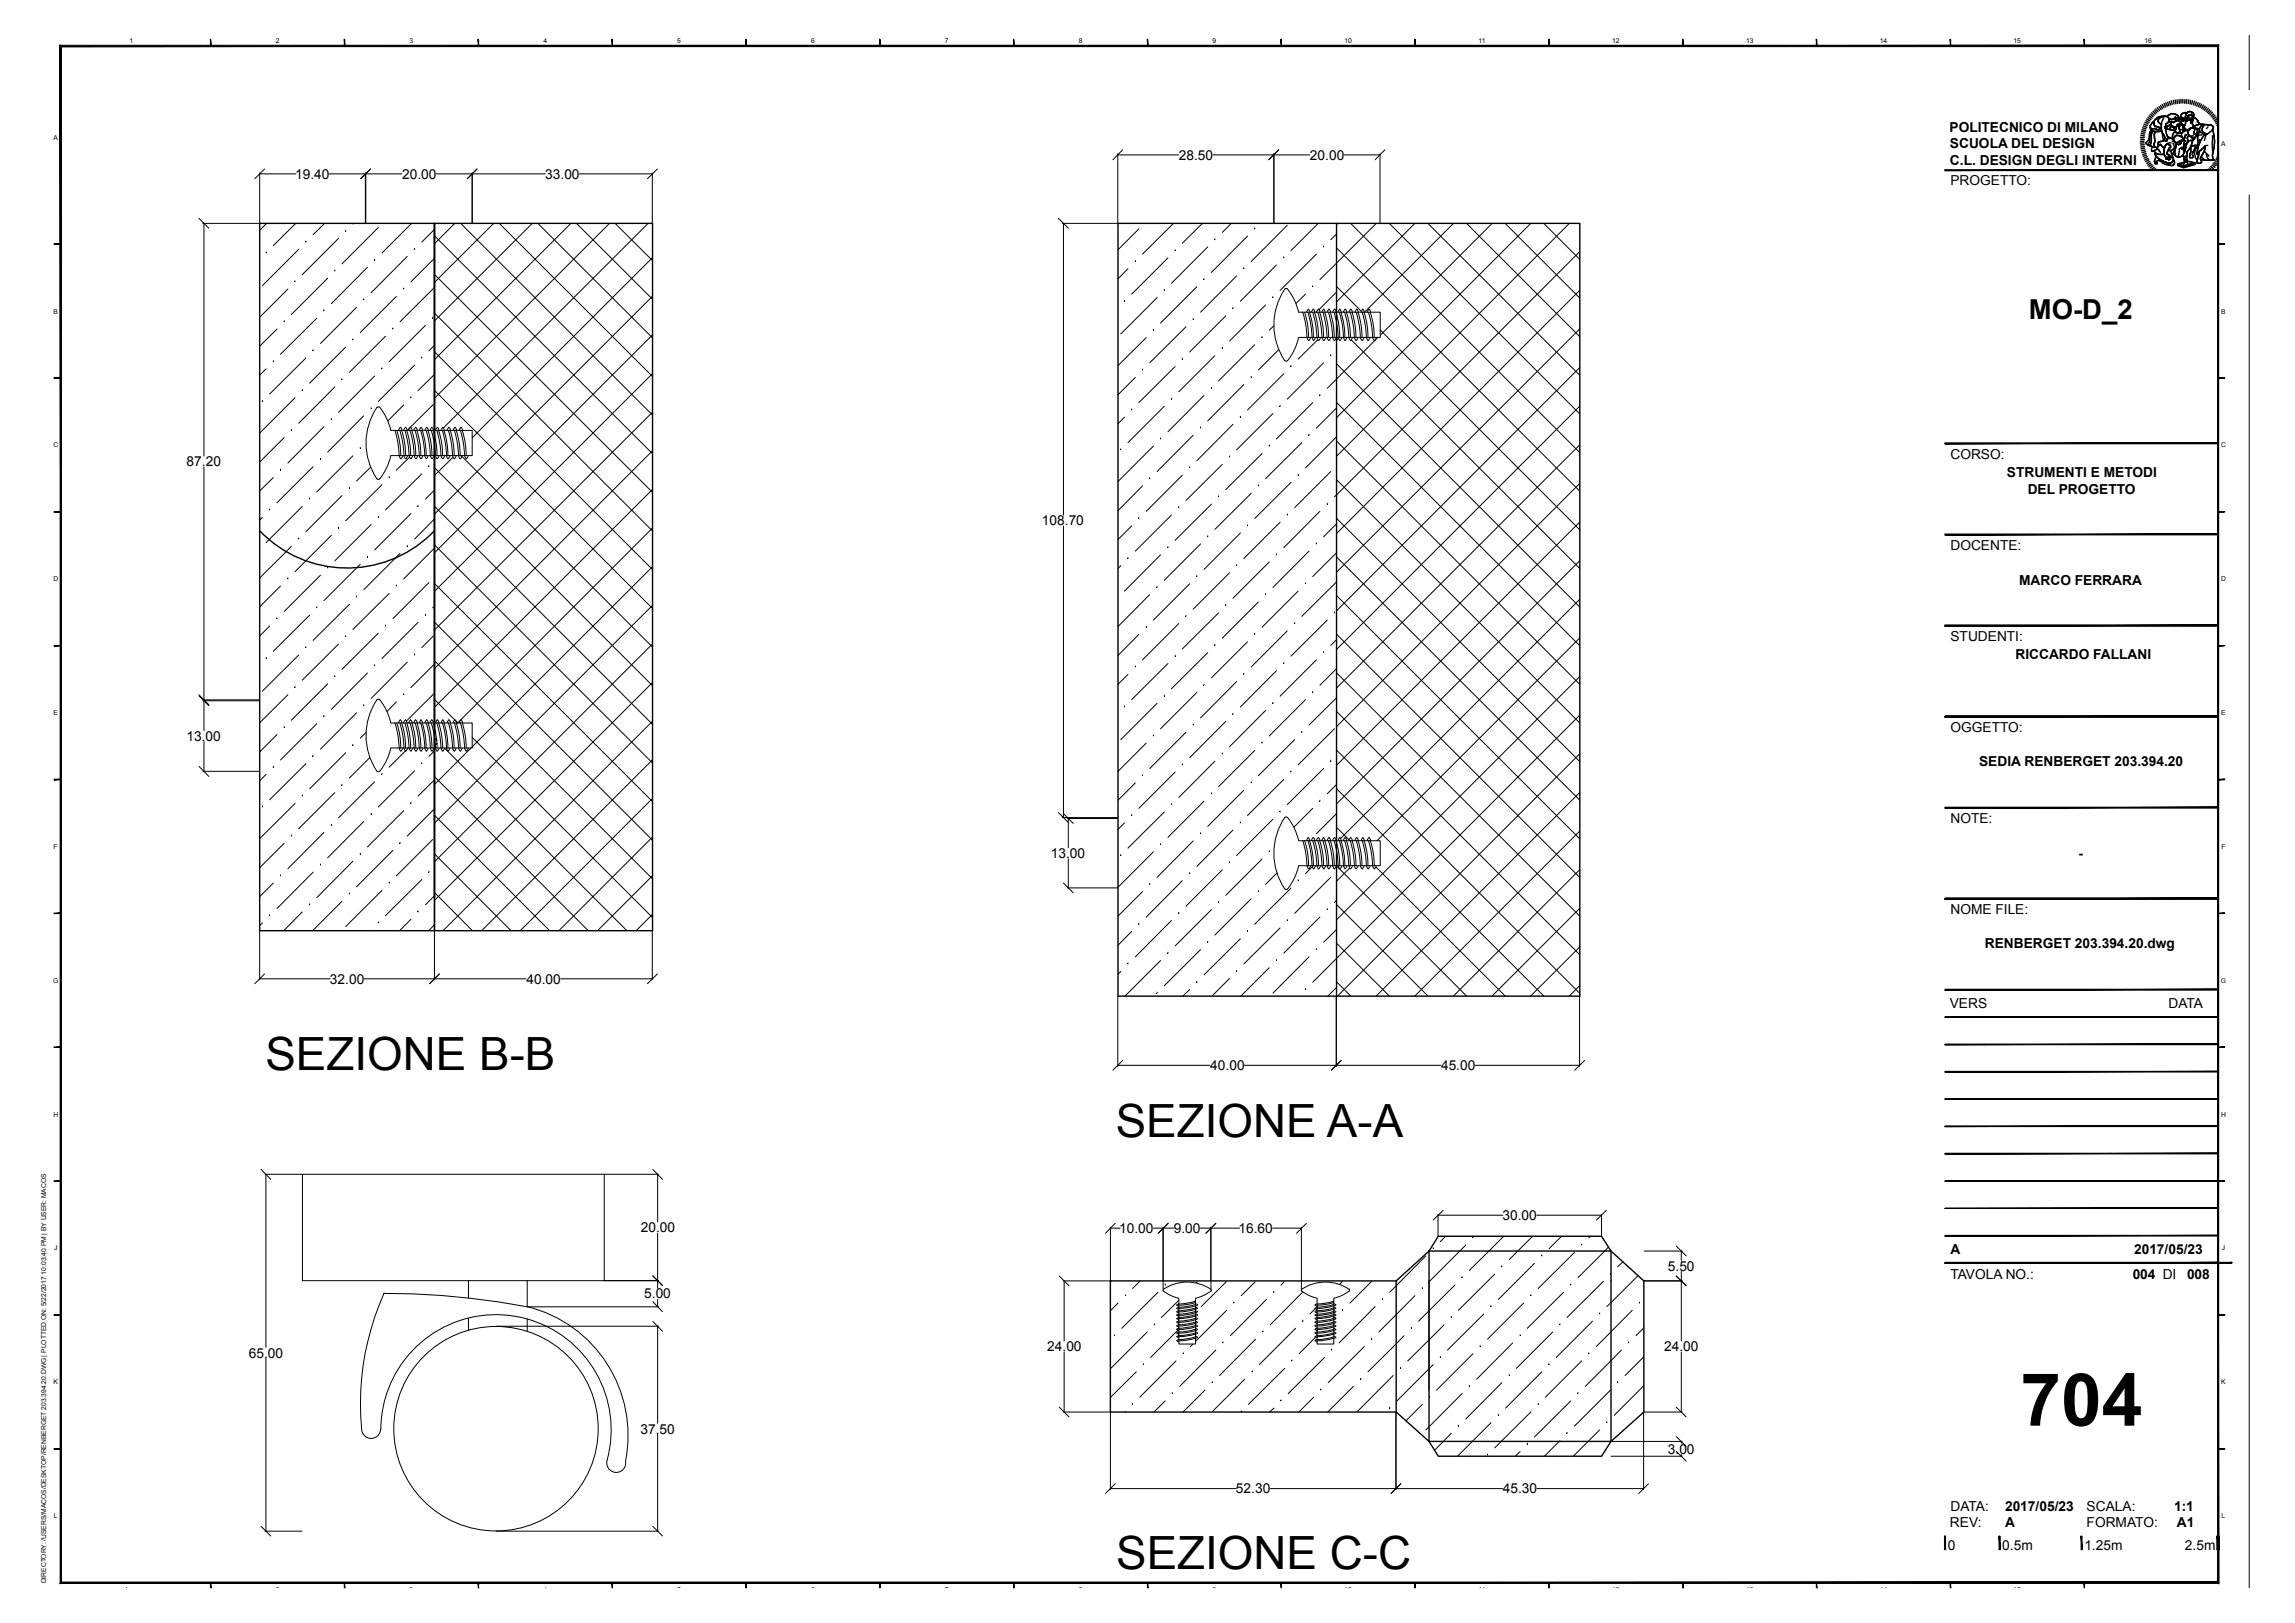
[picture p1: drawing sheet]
<svg xmlns="http://www.w3.org/2000/svg" width="420mm" height="297mm" viewBox="0 0 420 297" stroke-linecap="round" stroke-linejoin="round" font-family="sans-serif">
<defs><g id="words">
<text font-size="13.4" x="369.9" y="260.9">704</text>
<g font-size="8.4">
<text x="48.6" y="195.9">SEZIONE B-B</text>
<text x="204.3" y="208">SEZIONE A-A</text>
<text x="204.3" y="287.2">SEZIONE C-C</text>
</g>
<text font-size="5" x="371.4" y="58.4">MO-D_2</text>
<g font-size="2.5">
<text x="215.8" y="29.2">28.50</text>
<text x="239.8" y="29.2">20.00</text>
<text x="356.9" y="24.1">POLITECNICO DI MILANO</text>
<text x="357" y="27.1">SCUOLA DEL DESIGN</text>
<text x="54" y="32.7">19.40</text>
<text x="73.6" y="32.7">20.00</text>
<text x="99.8" y="32.7">33.00</text>
<text x="357" y="30.2">C.L. DESIGN DEGLI INTERNI</text>
<text x="357.1" y="33.9">PROGETTO:</text>
<text x="357.1" y="83.9">CORSO:</text>
<text x="34.2" y="85.4">87.20</text>
<text x="367.4" y="87.4">STRUMENTI E METODI</text>
<text x="371.2" y="90.4">DEL PROGETTO</text>
<text x="190.8" y="96.1">108.70</text>
<text x="357.1" y="100.6">DOCENTE:</text>
<text x="369.7" y="107">MARCO FERRARA</text>
<text x="357.1" y="117.2">STUDENTI:</text>
<text x="369" y="120.7">RICCARDO FALLANI</text>
<text x="34.1" y="135.6">13.00</text>
<text x="357.1" y="133.9">OGGETTO:</text>
<text x="362.3" y="140.2">SEDIA RENBERGET 203.394.20</text>
<text x="357.1" y="150.6">NOTE:</text>
<text x="192.4" y="157">13.00</text>
<text x="380.5" y="157">-</text>
<text x="357.1" y="167.2">NOME FILE:</text>
<text x="363.4" y="173.5">RENBERGET 203.394.20.dwg</text>
<text x="60.4" y="180">32.00</text>
<text x="96.4" y="180">40.00</text>
<text x="357" y="184.6">VERS</text>
<text x="397" y="184.6">DATA</text>
<text x="221.6" y="195.9">40.00</text>
<text x="263.8" y="195.9">45.00</text>
<text x="117.3" y="225.5">20.00</text>
<text x="204.9" y="225.7">10.00</text>
<text x="214.9" y="225.7">9.00</text>
<text x="226.7" y="225.7">16.60</text>
<text x="275.1" y="223.3">30.00</text>
<text x="305.4" y="232.6">5.50</text>
<text x="357.1" y="229.5">A</text>
<text x="390.7" y="229.5">2017/05/23</text>
<text x="117.9" y="237.6">5.00</text>
<text x="357.1" y="234">TAVOLA NO.:</text>
<text x="390.4" y="234">004 DI</text>
<text x="400.4" y="234">008</text>
<text x="45.6" y="248.5">65.00</text>
<text x="191.7" y="247.3">24.00</text>
<text x="304.7" y="247.3">24.00</text>
<text x="117.3" y="262.4">37.50</text>
<text x="305.4" y="266.1">3.00</text>
<text x="226.3" y="273.3">52.30</text>
<text x="275.1" y="273.3">45.30</text>
<text x="357" y="279.5">REV:</text>
<text x="357.1" y="276.6">DATA:</text>
<text x="367.1" y="279.5">A</text>
<text x="367.1" y="276.5">2017/05/23</text>
<text x="382" y="276.5">SCALA:</text>
<text x="382" y="279.5">FORMATO:</text>
<text x="398" y="276.5">1:1</text>
<text x="398.5" y="279.5">A1</text>
<text x="356.6" y="283.6">0</text>
<text x="366.6" y="283.6">0.5m</text>
<text x="381.6" y="283.6">1.25m</text>
<text x="400" y="283.6">2.5m</text>
</g>
<g font-size="1.2">
<text x="23.7" y="7.9">1</text>
<text x="50.5" y="7.9">2</text>
<text x="75" y="7.9">3</text>
<text x="99.5" y="7.9">4</text>
<text x="124" y="7.9">5</text>
<text x="148.5" y="7.9">6</text>
<text x="173" y="7.9">7</text>
<text x="197.5" y="7.9">8</text>
<text x="222" y="7.9">9</text>
<text x="246.1" y="7.9">10</text>
<text x="270.7" y="7.9">11</text>
<text x="295.1" y="7.9">12</text>
<text x="319.7" y="7.9">13</text>
<text x="344.1" y="7.9">14</text>
<text x="368.6" y="7.9">15</text>
<text x="392.6" y="7.9">16</text>
<text x="9.8" y="25.6">A</text>
<text x="406.7" y="26.7">A</text>
<text x="9.8" y="57.4">B</text>
<text x="406.7" y="57.4">B</text>
<text x="9.8" y="81.9">C</text>
<text x="406.6" y="81.9">C</text>
<text x="9.8" y="106.4">D</text>
<text x="406.6" y="106.4">D</text>
<text x="9.8" y="130.9">E</text>
<text x="406.7" y="130.9">E</text>
<text x="9.8" y="155.3">F</text>
<text x="406.7" y="155.3">F</text>
<text x="9.7" y="179.9">G</text>
<text x="406.6" y="179.9">G</text>
<text x="9.8" y="204.4">H</text>
<text x="406.6" y="204.4">H</text>
<text x="9.9" y="228.8">J</text>
<text x="406.7" y="228.8">J</text>
<text x="9.8" y="253.4">K</text>
<text x="406.7" y="253.4">K</text>
<text x="9.9" y="277.9">L</text>
<text x="406.7" y="277.9">L</text>
<text x="8.5" y="289.8" transform="rotate(-90 8.5 289.8)">DIRECTORY: /USERS/MACOS/DESKTOP/RENBERGET 203.394.20.DWG | PLOTTED ON: 5/22/2017 10:03:40 PM | BY USER: MACOS</text>
<text x="22.8" y="291.3">1</text>
<text x="50.5" y="291.3">2</text>
<text x="75" y="291.3">3</text>
<text x="99.5" y="291.3">4</text>
<text x="124" y="291.3">5</text>
<text x="148.5" y="291.3">6</text>
<text x="173" y="291.3">7</text>
<text x="197.5" y="291.3">8</text>
<text x="222" y="291.3">9</text>
<text x="246.1" y="291.3">10</text>
<text x="270.7" y="291.3">11</text>
<text x="295.1" y="291.3">12</text>
<text x="319.7" y="291.3">13</text>
<text x="344.1" y="291.3">14</text>
<text x="368.6" y="291.3">15</text>
</g>
</g></defs>
<g fill="none" stroke="#000" stroke-width=".18">
<path d="M411.8 6.4v284.3M36.4 39.9l1.8 1.9M47.5 31.7v9.1M47.5 31.8h6.7M48.4 30.9l-1.7 1.8M60.2 31.8h6.7M66.9 31.7v9.1M67 31.7v9.1M67 31.8h6.6M67.8 30.9l-1.8 1.8M67.9 30.9l-1.8 1.8M79.9 31.8h19.9"/>
<path d="M86.4 31.7v9.1M87.3 30.9l-1.7 1.8M106 31.8h13.4M119.4 31.7v9.1M120.4 30.9l-1.9 1.8M193.8 39.9l1.8 1.9M204.6 28.1v12.7M204.6 28.3h11.2M205.5 27.4l-1.7 1.8M222.1 28.3h17.7M233.2 28.1v12.7M234.1 27.4l-1.8 1.8"/>
<path d="M246.1 28.3h6.5M252.6 28.1v12.7M253.5 27.4l-1.7 1.8M37.1 40.9h10.4M37.3 40.9v42.6M48.7 46.3h.1M48.8 40.9l-1.3 1.2M52 58.9h.1M52.7 52.9l-5.2 5.2M54 51.6h.1M54.1 40.9l-4.1 4M54.7 45.6l-6.7 6.7"/>
<path d="M56 44.3h.1M58 58.2l-6.6 6.6M59.3 56.9h.1M59.4 40.9l-2.1 2.1M60 50.9l-6.7 6.7M61.3 49.6h.1M62 43.6l-6.7 6.7M63.3 42.3h.1M64.7 40.9l-.1 .1M65.3 56.2l-6.6 6.7M66.6 54.9h.1M67.3 48.9l-6.6 6.7"/>
<path d="M68.6 47.6h.1M69.3 41.6l-6.7 6.7M72.6 54.3l-6.6 6.6M73.9 52.9h.1M74.5 46.9l-6.6 6.7M75.4 40.9l-5.5 5.4M75.9 45.6h.1M77.9 59.5l-6.7 6.7M79.2 58.2h.1M79.5 47.3l-4.3 4.3M79.5 52.6l-6.3 6.3M79.5 57.3l40 39.9"/>
<path d="M79.5 50.2l40 39.9M79.5 43.2l40 39.8M79.5 42l-2.3 2.3M83.3 40.9l-3.8 3.7M84.3 40.9l35.2 35.1M90.4 40.9l-10.9 10.8M91.4 40.9l28.1 28M97.5 40.9l-18 17.8M98.5 40.9l21 20.9M104.5 40.9l-25 24.9M105.5 40.9l14 13.9M111.6 40.9l-32.1 32"/>
<path d="M112.6 40.9l6.9 6.8M118.7 40.9l-37.5 37.4M119.5 47.1l-33.1 33M119.5 54.2l-40 39.9M194.5 40.9h10.1M194.7 40.9v53.4M205.9 55.1h.1M206.5 49.2l-1.8 1.8M207.9 47.9h.1M208.5 41.9l-3.8 3.8M211.8 54.5l-6.6 6.6M213.1 53.2h.1"/>
<path d="M213.8 47.2l-6.6 6.6M214.8 40.9l-5.6 5.6M215.1 45.9h.1M217.1 59.8l-6.6 6.6M218.4 58.4h.1M219.1 52.5l-6.6 6.6M220.1 40.9l-3.6 3.6M220.4 51.2h.1M221.1 45.2l-6.6 6.6M222.4 43.9h.1M224.4 57.8l-6.6 6.6M225.4 40.9l-1.6 1.6"/>
<path d="M225.7 56.5h.1M226.4 50.5l-6.6 6.6M227.7 49.2h.1M228.4 43.2l-6.6 6.7M229.7 41.9h.1M231.7 55.8l-6.6 6.6M233 54.5h.1M233.2 59.6l-.8 .8M233.7 48.5l-6.6 6.6M235 47.2h.1M235.7 41.2l-6.6 6.7M238.5 57.1l.5 2 .3 2.7"/>
<path d="M238.8 57.2l.6 2.6 .2 2M239 53.8l-1.7 1.7M239.4 57.1l.5 2 .3 2.7M239.5 56.6l.3 .5M239.5 56.6l-.3 .6M239.7 57.2l.6 2.6 .2 2M240.3 57.1l.5 2 .3 2.7M240.3 52.5h.1M240.4 56.6l.3 .5M240.4 56.6l-.3 .6M240.7 57.2l.6 2.6 .1 2M241 46.5l-6.6 6.7"/>
<path d="M241 57.1h.1M241.3 57.1l.4 2 .3 2.7M241.3 40.9l-5 5M241.3 56.6l.3 .5M241.4 56.6l-.4 .6M241.6 57.2l.6 2.6 .1 2M242.2 57.1l.5 2 .2 2.7M242.3 56.6l.3 .5M242.3 45.2h.1M242.3 56.6l-.3 .6M242.5 57.2l.6 2.6 .1 2M243.2 57.1l.5 2 .3 2.7"/>
<path d="M243.3 56.6l.3 .5M243.3 56.6l-.3 .6M243.5 57.2l.6 2.6 .2 2M244.2 57.1l.5 2 .3 2.7M244.3 56.6l.3 .5M244.3 56.6l-.3 .6M244.6 57.2l.6 2.6 .1 2M244.7 42.8l-1.1 1.1M244.7 53.5l-3.2 3.2M244.7 52.4l4.5 4.6M244.7 45.4l44.5 44.5M244.9 40.9l-.2 .2"/>
<path d="M245.2 57.1l.5 2 .3 2.7M245.2 56.6l.3 .5M245.3 56.6l-.3 .6M245.5 57.2l.6 2.6 .1 2M246.2 57.1a19.3 19.3 0 0 1 .8 4.7M246.3 56.6l.2 .5M246.3 56.6l-.4 .6M246.5 57.2l.6 2.6 .1 2M247.2 57.1l.5 2 .2 2.7M247.3 40.9l41.9 41.9M247.3 56.6l.3 .5M247.3 56.6l-.4 .6"/>
<path d="M247.5 57.2l.6 2.6 .1 2M248.3 57.1l.5 2 .2 2.7M248.4 56.6l.3 .5M248.4 56.6l-.4 .6M248.6 57.2l.6 2.6 .1 2M249.4 57.1l.5 2 .2 2.7M249.5 56.6l.3 .5M249.5 56.6l-.3 .6M249.7 57.2l.6 2.6 .1 2M250.5 57.1l.5 2 .3 2.7M250.6 56.6l.3 .5M250.6 56.6l-.3 .6"/>
<path d="M250.9 57.2l.6 2.6 .1 2M252 40.9l-10.4 10.3M254.3 40.9l34.9 34.9M259 40.9l-14.3 14.3M261.4 40.9l27.8 27.8M266.1 40.9l-16.3 16.2M268.5 40.9l20.7 20.7M273.2 40.9l-20.5 20.5M275.5 40.9l13.7 13.7M280.2 40.9l-35.5 35.5M282.6 40.9l6.6 6.6M287.3 40.9l-42.6 42.6"/>
<path d="M289.2 46l-44.9 44.9M289.2 53.1l-44.5 44.5M48 73.5h.1M48.7 67.5l-1.2 1.2M50 66.2h.1M50.7 60.2l-3.2 3.2M53.3 78.8h.1M54 72.8l-6.5 6.5M55.3 71.5h.1M56 65.5l-6.6 6.6M57.3 64.2h.1M59.3 78.1l-6.6 6.6"/>
<path d="M60.7 76.8h.1M61.3 70.8l-6.6 6.7M62.6 69.5h.1M63.3 63.5l-6.6 6.6M64.6 62.2h.1M66.6 76.1l-6.6 6.6M67.9 74.8h.1M68.6 68.8l-6.6 6.7M69 74.5a11.7 11.7 0 0 0 0 13.1M69.5 74.6l-.3-.1-.2 .1M69.5 74.5l1.1 1.7 .9 2.6h14.9v4.6h-14.9M69.9 67.5h.1"/>
<path d="M70.6 61.5l-6.6 6.6M71.9 60.2h.1M72.3 78.8l.5 1.9 .3 2.7M72.6 78.8l.6 2.6 .2 2M73.2 78.8l.5 1.9 .3 2.7M73.3 78.2l.3 .6M73.3 78.2l-.3 .6M73.5 78.8l.6 2.6 .2 2M73.9 74.1l-2.9 2.9M74.1 78.8l.5 1.9 .3 2.7M74.2 78.2l.3 .6M74.2 78.2l-.3 .6"/>
<path d="M74.5 78.8l.6 2.6 .1 2M75.1 78.8l.4 1.9 .3 2.7M75.1 78.2l.3 .6M75.2 78.2l-.4 .6M75.2 72.8h.1M75.4 78.8l.6 2.6 .1 2M75.9 66.8l-6.6 6.7M76 78.8l.5 1.9 .2 2.7M76.1 78.2l.3 .6M76.1 78.2l-.3 .6M76.3 78.8l.6 2.6 .1 2M77 78.8l.5 1.9 .3 2.7"/>
<path d="M77 78.2l.3 .6M77.1 78.2l-.3 .6M77.2 65.5h.1M77.3 78.8l.6 2.6 .1 2M78 78.8l.5 1.9 .3 2.7M78.1 78.2l.3 .6M78.1 78.2l-.3 .6M78.4 78.8l.6 2.6 .1 2M78.9 78.8l.5 1.9 .3 2.7M79 78.2l.3 .6M79 78.2l-.3 .6M79.3 78.8l.6 2.6 .1 2"/>
<path d="M79.4 74l-4.9 4.8M79.4 63.3l-.9 .9M79.4 68.7l-2.9 2.8M79.5 78.5l.3 .3M79.5 71.4l40 40M79.5 64.4l40 39.9M79.6 79.9l-.1 .1M80 78.8l.5 1.9 .2 2.7M80.1 78.2l.2 .6M80.1 78.2l-.4 .6M80.3 78.8l.6 2.6 .1 2M81 78.8a17.9 17.9 0 0 1 .8 4.8l.2 .4"/>
<path d="M81 78.2l.3 .6M81.1 78.2l-.4 .6M81.3 78.8l.6 2.6 .1 2M82.1 78.8l.5 1.9 .2 2.7M82.2 78.2l.3 .6M82.2 78.2l-.4 .6M82.4 78.8l.6 2.6 .1 2M83.2 78.8l.5 1.9 .2 2.7M83.3 78.2l.3 .6M83.3 78.2l-.4 .6M83.5 78.8l.6 2.6 .1 2M84.3 78.8l.5 1.9 .2 2.7"/>
<path d="M84.4 78.2l.3 .6M84.4 78.2l-.4 .6M84.6 78.8l.6 2.6 .1 2M119.5 61.3l-40 39.9M119.5 68.4l-40 39.8M119.5 75.4l-40 39.9M205.9 76.4l-1.2 1.1M207.2 75h.1M207.9 69.1l-3.2 3.1M209.2 67.7h.1M209.8 61.8l-5.1 5.1M211.2 60.4h.1"/>
<path d="M213.1 74.4l-6.6 6.6M214.5 73.1h.1M215.1 67.1l-6.6 6.6M216.5 65.7h.1M218.4 79.7l-6.6 6.6M219.8 78.3h.1M220.4 72.4l-6.6 6.6M221.8 71.1h.1M222.4 65.1l-6.6 6.6M223.8 63.7h.1M225.7 77.7l-6.6 6.6M227.1 76.4h.1"/>
<path d="M227.7 70.4l-6.6 6.6M229.1 69.1h.1M229.7 63.1l-6.6 6.6M231.1 61.8h.1M233 75.7l-6.6 6.6M234.1 64l-3.7 3.7M234.4 74.4h.1M235 68.4l-6.6 6.6M235.2 66l.3 .1 .2-.1M236.3 67.1h.1M237.7 61.8l-.6 1.9-1.4 2.3M237.7 61.8h15v-4.7h-15a9.8 9.8 0 0 0-2.1-4.3h-.2a9.5 9.5 0 0 0-2.2 6.7 11.7 11.7 0 0 0 2 6.5"/>
<path d="M239.3 61.8l.3 .5 .3-.5M239.6 79.7h.1M240.2 61.8l.3 .5M240.3 73.7l-6.6 6.6M240.8 61.8l-.3 .5M241.1 61.8l.3 .5 .3-.5M241.3 62.2l-3.6 3.5M241.6 72.4h.1M242.1 61.8l.3 .5 .3-.5M242.3 66.4l-6.6 6.7M243 61.8l.3 .5M243.6 61.8l-.3 .5"/>
<path d="M243.6 65.1h.1M244 61.8l.3 .5 .3-.5M244.7 74.7l-3.7 3.6M244.7 80l-5.7 5.6M244.7 73.6l44.5 44.6M244.7 66.6l44.5 44.5M245 61.9l-.3 .4M245 61.8l.3 .5 .3-.5M246 61.8l.3 .5M246.6 61.8l-.4 .5M247 61.8l.3 .5M247.4 62.2l41.8 41.8"/>
<path d="M247.6 61.8l-.3 .5M248 61.8l.3 .5M248.6 61.8l-.3 .5M249.1 61.8l.3 .5 .3-.5M250.2 61.8l.3 .5 .3-.5M251.3 61.8l.3 .5 .4-.5M252.3 61.8l-9.3 9.3M252.7 60.4l36.5 36.6M289.2 67.3l-44.5 44.5M289.2 60.2l-44.5 44.5M289.2 74.3l-44.5 44.6M37.3 85.5v42.6"/>
<path d="M48 94.7l-.5 .5M49.4 93.3h.1M50 87.4l-2.5 2.5M51.4 86h.1M52 80.1l-4.5 4.5M53.3 100l-5.8 5.8M54.7 98.7h.1M55.3 92.7l-6.6 6.6M56.7 91.3h.1M57.3 85.4l-6.6 6.6M58.7 84.1h.1M60.7 98l-6.7 6.6"/>
<path d="M62 96.7h.1M62.6 90.7l-6.6 6.6M64 89.4h.1M64.6 83.4l-6.6 6.6M66 82.1h.1M67.9 85.5l-2.6 2.5M67.9 96l-6.6 6.6M69 87.6l.3 .1 .2-.1M69.3 94.7h.1M69.9 88.7l-6.6 6.6M71.2 87.4h.1M71.5 83.4l-.6 2-1.4 2.3"/>
<path d="M73.1 83.4l.3 .6 .3-.6M74 83.4l.3 .6 .3-.6M74.5 100h.1M74.9 83.4l.3 .6M75 83.7l-2.4 2.3M75.2 94l-6.6 6.7M75.5 83.4l-.3 .6M75.9 83.4l.3 .6 .3-.6M76.5 92.7h.1M76.8 83.4l.3 .6 .3-.6M77.2 86.7l-6.6 6.6M77.8 83.4l.3 .6"/>
<path d="M78.4 83.4l-.3 .6M78.5 85.4h.1M78.8 83.4l.3 .6M79.4 83.4l-.3 .6M79.5 99.7l40 39.9M79.5 92.7l40 39.9M79.5 85.6l40 39.9M79.5 89.7l-1.6 1.6M79.5 95l-3.6 3.7M79.8 83.4l.3 .6 .3-.6M80.8 83.4l.3 .6 .3-.6M82.4 83.4l-.4 .6"/>
<path d="M82.9 83.4l.3 .6 .3-.6M82.9 83.7l-3.4 3.3M84 83.4l.3 .6M84.4 83.4l35.1 35M84.6 83.4l-.3 .6M85.1 83.4l.3 .6M85.7 83.4l-.3 .6M119.5 82.5l-40 39.9M119.5 89.6l-40 39.8M119.5 96.6l-35.7 35.7M194.7 96.3v53.3M205.2 82.3h.1"/>
<path d="M207.2 96.3l-2.5 2.4M208.5 94.9h.1M209.2 88.9l-4.5 4.6M210.5 87.6h.1M211.2 81.6l-6.5 6.5M212.5 80.3h.1M214.5 94.3l-6.6 6.6M215.8 92.9h.1M216.5 87l-6.7 6.6M217.8 85.6h.1M219.8 99.6l-6.7 6.6M221.1 98.2h.1"/>
<path d="M221.8 92.3l-6.7 6.6M223.1 90.9h.1M223.8 85l-6.7 6.6M225.1 83.6h.1M227.1 97.6l-6.7 6.6M228.4 96.3h.1M229.1 90.3l-6.7 6.6M230.4 88.9h.1M231.1 83l-6.7 6.6M232.4 81.6h.1M234.4 95.6l-6.7 6.6M235.7 94.3h.1"/>
<path d="M236.3 88.3l-6.6 6.6M237.7 87h.1M238.3 81l-6.6 6.6M241 99.6h.1M241.6 93.6l-6.6 6.6M243 92.3h.1M243.6 86.3l-6.6 6.6M244.7 95.9l-2.4 2.3M244.7 94.9l44.5 44.5M244.7 87.8l44.5 44.5M244.7 80.7l44.5 44.6M289.2 81.4l-44.5 44.5"/>
<path d="M289.2 88.5l-44.5 44.5M289.2 95.5l-44.5 44.6M49.4 114.6l-1.9 1.8M50.7 113.2h.1M51.4 107.3l-3.9 3.8M52.7 105.9h.1M54.7 119.9l-6.7 6.6M56 118.5h.1M56.7 112.6l-6.7 6.6M58 111.2h.1M58.7 105.3l-6.7 6.6M60 104h.1"/>
<path d="M62 117.9l-6.7 6.6M63.3 116.5h.1M64 110.6l-6.7 6.6M65.3 109.2h.1M66 103.3l-6.7 6.6M67.3 102h.1M69.3 115.9l-6.7 6.6M70.6 114.6h.1M71.2 108.6l-6.6 6.6M72.6 107.3h.1M73.2 101.3l-6.6 6.6M75.9 119.9h.1"/>
<path d="M76.5 113.9l-6.6 6.6M77.9 112.6h.1M78.5 106.6l-6.6 6.6M79.4 111.1l-.2 .1M79.4 116.4l-2.2 2.1M79.4 100.4l-5.5 5.5M79.5 113.9l40 39.9M79.5 106.8l40 39.9M119.5 103.7l-33.1 33M119.5 110.8l-40 39.9M119.5 117.8l-40 39.9M205.2 103.5l-.5 .5"/>
<path d="M206.5 102.2h.1M208.5 116.1l-3.8 3.9M209.8 114.8h.1M210.5 108.8l-5.8 5.9M211.8 107.5h.1M212.5 101.5l-6.6 6.7M213.8 100.2h.1M215.8 114.1l-6.6 6.7M217.1 112.8h.1M217.8 106.8l-6.6 6.7M219.1 105.5h.1M221.1 119.5l-6.6 6.6"/>
<path d="M222.4 118.1h.1M223.1 112.2l-6.6 6.6M224.4 110.8h.1M225.1 104.8l-6.7 6.7M226.4 103.5h.1M228.4 117.5l-6.6 6.6M229.7 116.1h.1M230.4 110.2l-6.6 6.6M231.7 108.8h.1M232.4 102.9l-6.7 6.6M233.7 101.5h.1M235.7 115.5l-6.6 6.6"/>
<path d="M237 114.1h.1M237.7 108.2l-6.6 6.6M239 106.8h.1M239.6 100.9l-6.6 6.6M242.3 119.5h.1M243 113.5l-6.7 6.6M244.3 112.2h.1M244.7 101.2l-4.4 4.3M244.7 106.5l-6.4 6.3M244.7 117.1l-1.1 1M244.7 116.1l44.5 44.5M244.7 109l44.5 44.5"/>
<path d="M244.7 101.9l44.5 44.6M289.2 109.7l-43.8 43.7M289.2 102.6l-44.5 44.5M289.2 116.7l-37.1 37.2M36.4 127.2l1.8 1.8M36.4 127.4l1.8 1.7M37.1 128.1h10.4M37.2 128.3h10.3M37.3 128.3v5.4M37.3 135.7v5.5M48.7 120.5h.1M50.7 134.4l-3.2 3.2"/>
<path d="M52 133.1h.1M52.7 127.2l-5.2 5.1M54 125.8h.1M56 139.8l-6.6 6.6M57.3 138.4h.1M58 132.4l-6.6 6.7M59.3 131.1h.1M60 125.2l-6.7 6.6M61.3 123.9h.1M63.3 137.8l-6.6 6.6M64.6 136.4h.1M65.3 130.5l-6.6 6.6"/>
<path d="M66.6 129.1h.1M67 134.1l-1 1M67.3 123.2l-6.6 6.6M67.7 138.7l-3.7 3.7M68.6 121.9h.1M69 128.1a11.7 11.7 0 0 0 0 13.1M69.5 128.1l-.3-.1-.2 .1M69.5 128l1.1 1.7 .9 2.6M71.5 136.9l-.6 2-1.4 2.3M71.5 132.3h14.9v4.6h-14.9M72.3 132.3l.5 1.9 .3 2.7M72.6 128.5l-1.7 1.7"/>
<path d="M72.6 132.3l.6 2.6 .2 2M73 132.3l.3-.6 .3 .6M73.1 136.9l.3 .6 .3-.6M73.2 132.3l.5 1.9 .3 2.7M73.5 132.3l.6 2.6 .2 2M73.9 127.2h.1M74 136.9l.3 .6 .3-.6M74.1 132.3l.5 1.9 .3 2.7M74.2 137.4l-3 3M74.2 131.7l.3 .6M74.2 131.7l-.3 .6M74.5 132.3l.6 2.6 .1 2"/>
<path d="M74.5 121.2l-6.6 6.6M74.8 136.9l-.2 .2M74.8 132.3l.3-.6 .3 .6M74.9 136.9l.3 .6M75.1 132.3l.4 1.9 .3 2.7M75.4 132.3l.6 2.6 .1 2M75.5 136.9l-.3 .6M75.8 132.3l.3-.6 .3 .6M75.9 136.9l.3 .6 .3-.6M76 132.3l.5 1.9 .2 2.7M76.3 132.3l.6 2.6 .1 2M76.8 136.9l.3 .6 .3-.6"/>
<path d="M77 132.3l.5 1.9 .3 2.7M77 131.7l.3 .6M77.1 131.7l-.3 .6M77.2 139.8h.1M77.3 132.3l.6 2.6 .1 2M77.8 132.3l.3-.6 .3 .6M77.8 136.9l.3 .6M78 132.3l.5 1.9 .3 2.7M78.4 132.3l.6 2.6 .1 2M78.4 136.9l-.3 .6M78.7 132.3l.3-.6 .3 .6M78.8 136.9l.3 .6"/>
<path d="M78.9 132.3l.5 1.9 .3 2.7M79.3 132.3l.6 2.6 .1 2M79.4 121.7l-4.2 4.1M79.4 127l-5 4.9M79.4 136.9l-.3 .6M79.5 135.1l.5 .4M79.5 128l4.3 4.3M79.5 120.9l40 40M79.5 137.4l-1 1M79.7 132.3l.4-.6 .2 .6M79.8 136.9l.3 .6 .3-.6M80 132.3l.5 1.9 .2 2.7"/>
<path d="M80.1 136l-.6 .5M80.3 132.3l.6 2.6 .1 2M80.8 136.9l.3 .6 .3-.6M81 132.3a17.9 17.9 0 0 1 .8 4.8l.2 .4M81 131.7l.3 .6M81.1 131.7l-.4 .6M81.3 132.3l.6 2.6 .1 2M81.4 136.9l33.4 33.4M82.1 132.3l.5 1.9 .2 2.7M82.2 131.7l.3 .6M82.2 131.7l-.4 .6M82.4 136.9l-.4 .6"/>
<path d="M82.4 132.3l.6 2.6 .1 2M82.9 136.9l.3 .6 .3-.6M83.2 132.3l.5 1.9 .2 2.7M83.3 131.7l.3 .6M83.3 131.7l-.4 .6M83.5 132.3l.6 2.6 .1 2M84 136.9l.3 .6M84.3 132.3l.5 1.9 .2 2.7M84.4 131.7l.3 .6M84.4 131.7l-.4 .6M84.6 136.9l-.3 .6M84.6 132.3l.6 2.6 .1 2"/>
<path d="M85.1 136.9l.3 .6M85.7 136.9l-.3 .6M86.2 136.9l-6.7 6.7M86.4 134.9l33.1 33M119.5 124.9l-40 39.9M119.5 132l-38.4 38.3M119.5 139.1l-31.3 31.2M205.9 129.4h.1M206.5 123.4l-1.8 1.9M207.9 122.1h.1M209.8 136l-5.1 5.2M211.2 134.7h.1"/>
<path d="M211.8 128.7l-6.6 6.7M213.1 127.4h.1M213.8 121.4l-6.6 6.6M215.1 120.1h.1M216.5 140h.1M217.1 134l-6.6 6.7M218.4 132.7h.1M219.1 126.7l-6.6 6.7M220.4 125.4h.1M222.4 139.3l-6.6 6.7M223.8 138h.1M224.4 132l-6.6 6.7"/>
<path d="M225.7 130.7h.1M226.4 124.7l-6.6 6.7M227.7 123.4h.1M229.7 137.4l-6.6 6.6M231.1 136h.1M231.7 130l-6.6 6.7M233 128.7h.1M233.7 122.8l-6.6 6.6M235 121.4h.1M237 135.4l-6.6 6.6M238.3 134h.1M239 128l-6.6 6.7"/>
<path d="M240.3 126.7h.1M241 120.8l-6.6 6.6M243.6 139.3h.1M244.3 133.4l-6.6 6.6M244.7 122.4l-3.1 3M244.7 127.7l-5.1 5M244.7 137.3l44.5 44.5M244.7 130.2l44.5 44.5M244.7 123.1l44.5 44.6M289.2 130.9l-48.9 48.9M289.2 123.8l-44.5 44.5M289.2 138l-44.3 44.3"/>
<path d="M36.4 140.3l1.8 1.8M37.2 141.2h10.3M48 147.7h.1M48.7 141.7l-1.2 1.2M50 140.4h.1M52 154.3l-4.5 4.5M53.3 153h.1M54 147.1l-6.5 6.4M55.3 145.7h.1M57.3 159.6l-6.6 6.7M58.7 158.3h.1M59.3 152.3l-6.6 6.7"/>
<path d="M60.7 151h.1M61.3 145.1l-6.6 6.6M62.6 143.7h.1M64.6 157.6l-6.6 6.7M66 156.3h.1M66.6 150.4l-6.6 6.6M67.9 149h.1M68.6 143.1l-6.6 6.6M69 141.1l.3 .2 .2-.2M69.9 141.7h.1M71.9 155.6l-6.6 6.7M73.2 154.3h.1"/>
<path d="M73.9 148.4l-6.6 6.6M75.2 147.1h.1M75.9 141.1l-6.6 6.6M78.5 159.6h.1M79.2 153.7l-6.6 6.6M79.5 156.3l14.1 14M79.5 149.2l21.1 21.1M79.5 142.1l28.2 28.2M79.5 142.7l-3 3M79.5 148l-5 5M119.5 146.1l-24.2 24.2M119.5 153.2l-17.2 17.1"/>
<path d="M193.8 148.7l1.8 1.8M194.5 149.6h10.1M194.7 148.9l1.8 1.8M195.4 149.8h9.2M195.6 149.8v5.3M195.6 157.2v5.3M205.2 156.6h.1M205.9 150.6l-1.2 1.2M207.2 149.3h.1M207.9 143.3l-3.2 3.2M209.2 142h.1M211.2 155.9l-6.5 6.5"/>
<path d="M212.5 154.6h.1M213.1 148.6l-6.6 6.6M214.5 147.3h.1M215.1 141.3l-6.6 6.6M217.8 159.9h.1M218.4 153.9l-6.6 6.7M219.8 152.6h.1M220.4 146.6l-6.6 6.6M221.8 145.3h.1M223.8 159.2l-6.7 6.6M225.1 157.9h.1M225.7 151.9l-6.6 6.7"/>
<path d="M227.1 150.6h.1M227.7 144.6l-6.6 6.6M229.1 143.3h.1M231.1 157.2l-6.7 6.7M232.4 155.9h.1M233 149.9l-6.6 6.7M233.8 159.8l-2.1 2.1M234.4 148.6h.1M235 142.6l-6.6 6.7M235.2 149.6a11.7 11.7 0 0 0 0 13.1M235.7 149.6l-.3-.1-.2 .1M235.7 149.6l1.1 1.7 .9 2.5"/>
<path d="M236.3 141.3h.1M237.7 158.5l-.6 1.9-1.4 2.3M237.7 153.9h15v4.5h-15M238.5 153.8l.5 2 .3 2.6M238.8 153.8l.6 2.7 .2 2M239.3 158.4l.3 .6 .3-.5M239.4 153.8l.5 2 .3 2.6M239.5 153.3l.3 .6M239.5 153.3l-.3 .6M239.7 153.8l.6 2.7 .2 2M240.1 153.9l.3-.6 .3 .6M240.2 158.7l-1.2 1.2"/>
<path d="M240.2 158.4l.3 .6M240.3 153.8l.5 2 .3 2.6M240.3 147.9l-3.4 3.5M240.7 153.8l.6 2.7 .1 2M240.8 158.5l-.3 .5M241 153.9l.3-.6 .3 .6M241.1 158.4l.3 .6 .3-.5M241.3 153.8l.4 2 .3 2.6M241.6 153.8l.6 2.7 .1 2M241.6 146.6h.1M242.1 158.4l.3 .6 .3-.5M242.2 153.8l.5 2 .2 2.6"/>
<path d="M242.3 153.3l.3 .6M242.3 140.7l-6.6 6.6M242.3 153.3l-.3 .6M242.5 153.8l.6 2.7 .1 2M243 153.9l.3-.6 .3 .6M243 158.4l.3 .6M243.2 153.8l.5 2 .3 2.6M243.5 153.8l.6 2.7 .2 2M243.6 158.5l-.3 .5M244 153.9l.3-.6 .3 .6M244 158.4l.3 .6 .3-.5M244.2 153.8l.5 2 .3 2.6"/>
<path d="M244.6 153.8l.6 2.7 .1 2M244.7 143.6l-1.7 1.7M244.7 148.9l-3.7 3.7M244.7 158.5l23.8 23.8M244.7 151.4l2.3 2.3M244.7 144.3l38 38M245 158.4l.3 .6 .3-.5M245.2 153.8l.5 2 .3 2.6M245.2 153.3l.3 .6M245.3 153.3l-.3 .6M245.5 153.8l.6 2.7 .1 2M246 158.4l.3 .6"/>
<path d="M246.2 153.8l.5 2 .2 2.6M246.3 153.3l.2 .6M246.3 153.3l-.4 .6M246.5 153.8l.6 2.7 .1 2M246.6 158.5l-.4 .5M246.9 153.9l.4-.6 .3 .6M247 158.4l.3 .6M247.1 158.9l-2.4 2.4M247.2 153.8l.5 2 .2 2.6M247.5 153.8l.6 2.7 .1 2M247.6 158.5l-.3 .5M248 158.4l.3 .6"/>
<path d="M248 153.9l.4-.6 .3 .6M248.3 153.8l.5 2 .2 2.6M248.6 158.5l-.3 .5M248.6 153.8l.6 2.7 .1 2M249.1 158.4l.3 .6 .3-.5M249.4 153.8l.5 2 .2 2.6M249.5 153.3l.3 .6M249.5 153.3l-.3 .6M249.7 153.8l.6 2.7 .1 2M250.2 158.4l.3 .6 .3-.5M250.3 153.9l.3-.6 .3 .6M250.5 153.8l.5 2 .3 2.6"/>
<path d="M250.9 153.8l.6 2.7 .1 2M251.3 158.4l.3 .6 .4-.5M251.9 158.7l23.7 23.6M289.2 145l-37.3 37.3M289.2 152.1l-30.2 30.2M289.2 159.2l-23.1 23.1M47.5 170.4v8.9M47.5 179.1h13M48 168.9l-.5 .5M48.4 178.3l-1.7 1.7M49.4 167.6h.1M50 161.6l-2.5 2.5"/>
<path d="M51.4 160.3h.1M55.3 166.9l-3.4 3.4M56.7 165.6h.1M62.6 165l-5.4 5.3M64 163.6h.1M66.6 179.1h29.7M67.9 170.3h.1M69.3 168.9h.1M69.9 163l-6.6 6.6M71.2 161.6h.1M75.2 168.3l-2 2M76.5 166.9h.1"/>
<path d="M77.2 161l-6.6 6.6M79.5 163.4l7 6.9M79.5 163.9l-1.6 1.7M79.5 169.2l-1 1.1M79.5 170.4v8.9M80.4 178.3l-1.7 1.7M102.7 179.1h16.7M119.4 170.4v8.9M119.5 160.3l-10.1 10M119.5 167.3l-3 3M120.4 178.3l-1.9 1.7M194.7 161.6l1.8 1.8"/>
<path d="M195.4 162.5h9.2M205.2 177.8l-.5 .5M206.5 176.4h.1M207.2 170.5l-2.5 2.5M208.5 169.1h.1M209.2 163.2l-4.5 4.5M210.5 161.9h.1M212.5 175.8l-6.5 6.5M213.8 174.4h.1M214.5 168.5l-6.6 6.6M215.8 167.2h.1M216.5 161.2l-6.7 6.6"/>
<path d="M219.1 179.8h.1M219.8 173.8l-6.7 6.6M221.1 172.5h.1M221.8 166.5l-6.7 6.6M223.1 165.2h.1M225.1 179.1l-3.2 3.2M226.4 177.8h.1M227.1 171.8l-6.7 6.6M228.4 170.5h.1M229.1 164.5l-6.7 6.6M230.4 163.2h.1M232.4 177.1l-5.2 5.2"/>
<path d="M233.7 175.8h.1M234.4 169.8l-6.7 6.6M235.2 162.7l.3 .1 .2-.1M235.7 168.5h.1M236.3 162.5l-6.6 6.6M237.7 161.2h.1M239.6 175.1l-6.6 6.7M241 173.8h.1M241.6 167.8l-6.6 6.6M243 166.5h.1M243.6 160.6l-6.6 6.6M244.7 164.8l-.4 .4"/>
<path d="M244.7 170.1l-2.4 2.4M244.7 179.7l2.6 2.6M244.7 172.6l9.7 9.7M244.7 165.6l16.8 16.7M289.2 166.2l-16.1 16.1M289.2 173.3l-9 9M204.6 182.4v12.7M204.6 195h16.9M205.5 194.1l-1.7 1.8M211.8 181.8h.1M217.8 181.1l-1.3 1.2M227.8 195h36"/>
<path d="M239 181.1h.1M244.6 182.4v12.7M244.7 180.7l-1.6 1.6M245.5 194.1l-1.7 1.8M270.1 195h19.1M289.2 182.4v12.7M289.2 180.4l-1.9 1.9M290.1 194.1l-1.8 1.8M47.8 214l1.8 1.8M48.5 214.9h6.8M48.7 214.9v31.7M55.4 214.9h55.2v19.5h-55.2z"/>
<path d="M110.7 214.9h9.9M119.5 214l1.8 1.8M120.4 214.9v8.7M70.3 236.7a49 49 0 0 0-4.1 24.8M85.8 234.4v3.2M96.5 239.1a24.3 24.3 0 0 1 18 28.3M96.5 234.4v4.8a142.8 142.8 0 0 0-26.2-2.5M96.6 239.2h24M110.7 234.4h9.9M119.5 233.5l1.8 1.8M119.5 238.2l1.8 1.9M120.4 225.7v10.1"/>
<path d="M120.4 237.8v1.4M193.9 233.5l1.8 1.8M194.6 234.4h8.6M194.8 234.4v11M203.3 224.6v9.8M203.3 224.8h1.8M203.5 234.4l-.2 .2M204.2 223.9l-1.8 1.8M204.7 238.5l-1.4 1.4M206 237.1h.1M208.7 234.5l-1.4 1.3M211.2 224.8h3.7"/>
<path d="M212 236.5l-6.6 6.6M212.9 224.6v11.3M213 236.3l1.3 .8 1.5 .5M213 236a7.8 7.8 0 0 1 8.7 0M213 235.9v.4M213.3 235.2h.1M213.9 223.9l-1.9 1.8M215.5 239.4l.3 .3M215.8 238.7l-.4 .2 .4 .2M215.8 239.3l-.4 .2M215.8 237.6v8.4h3.1v-8.4M215.8 238l-3.2 3.1"/>
<path d="M218.9 238.4l-1.6 .4-1.5 .1M218.9 238.2l-1.6 .3-1.5 .2M218.9 238.7l-1.6 .4-1.5 .2M218.9 239.4l-1.6 .3-1.7 .2-.2 .2 .4 .2M218.9 238.6l.3 .2M218.9 239.2l.3 .2M218.9 239.9l.3 .2M219.2 234.6l-.2 .2M219.3 238.8a8.1 8.1 0 0 1-3.5 .7M219.3 239.4a6.9 6.9 0 0 1-3.5 .7M219.7 224.8h7.2M221.7 224.6v9.8"/>
<path d="M221.7 235.9v.4M221.7 224.6v11.3M221.7 236.3l-1.3 .8-1.5 .5M222.6 223.9l-1.8 1.8M224.5 234.6l-4.6 4.5M224.6 239.8l-5.7 5.7M225.9 238.5h.1M229.8 234.6l-2.6 2.5M231.9 237.8l-6.6 6.7M233 224.8h5.3M233.2 236.5h.1M235.1 234.6l-.6 .6"/>
<path d="M238.3 224.6v11.3M238.3 236.3l1.3 .8 1.5 .5M238.3 236a7.8 7.8 0 0 1 8.7 0M238.3 235.9v.4M238.5 236.5l-6 6M239.2 223.9l-1.8 1.8M240.8 238.9l.3 .2M240.8 239.4l.3 .3M240.8 239.5l-1 1M241.1 238.7l-.4 .2M241.1 239.3l-.4 .2M241.1 237.6v8.4h3.1v-8.4"/>
<path d="M241.1 239.2l-.1 .1M244.2 238.4l-1.5 .4-1.6 .1M244.2 238.2l-1.5 .3-1.6 .2M244.2 238.7l-1.5 .4-1.6 .2M244.2 239.4l-1.5 .3-1.7 .2-.3 .2M244.2 238.6l.3 .2M244.2 239.2l.3 .2M244.2 239.9l.3 .2M244.6 238.8a8.1 8.1 0 0 1-3.5 .7M244.6 239.4a6.9 6.9 0 0 1-3.5 .7M245.7 234.6l-.5 .5M245.8 239.8h.1"/>
<path d="M247 235.9v.4M247 236.3l-1.3 .8-1.5 .5M251.1 234.5l-4 4M251.8 239.1l-6.6 6.7M253.1 237.8h.1M259 237.1l-6.6 6.7M260.4 235.8h.1M261 229.9l-6.6 6.6M261.6 234.4v20M262.4 228.5h.1M263.3 222.2v4M263.3 222.4h11.8"/>
<path d="M264.2 221.5l-1.8 1.8M264.7 226.3l-1 .9M266.4 235.2l-6.7 6.6M267.7 233.8h.1M268.4 227.9l-6.7 6.6M269.7 226.6h.1M273 239.1h.1M273.6 233.2l-6.6 6.6M275 231.8h.1M275.3 226.3l-6.3 6.2M278.9 238.5l-6.6 6.6M280.3 237.1h.1"/>
<path d="M280.6 226.3l-4.3 4.2M280.9 231.2l-6.6 6.6M281.3 222.4h11.9M282.3 229.9h.1M285.9 226.3l-2.3 2.2M286.3 236.5l-6.7 6.6M287.6 235.2h.1M288.2 229.2l-6.6 6.6M289.6 227.9h.1M291.2 226.3l-.3 .3M293.2 222.2v4M293.5 234.5l-6.6 6.6"/>
<path d="M294.1 221.5l-1.8 1.8M294.5 228.2l-5.6 5.6M294.9 233.2h.1M297.1 231l-.9 .8M298.8 239.8l-6.6 6.7M299.9 233.5l-5.7 5.6M300.1 238.5h.1M301 234.4h7M301 229h7M306.9 233.5l1.8 1.8M306.9 228l1.8 1.9M307.8 229v1.7"/>
<path d="M307.8 232.7v12.7M48.7 248.6v31.6M85.8 241.2v2.2M90.8 242.7h29.8M96.5 241.4v2.2M119.5 241.8l1.8 1.9M120.4 242.7v17.8M193.9 257.5l1.8 1.8M194.6 258.4h8.6M194.8 247.4v11M203.3 258.5v14.1M204 244.5h.1"/>
<path d="M206 258.4h.1M207.3 257h.1M208 251.1l-4.7 4.7M209.3 249.8h.1M210 243.8l-6.6 6.6M211.3 242.5h.1M213.3 256.4l-2.1 2M214.6 255h.1M215.3 249.1l-6.6 6.6M215.5 241.3l.3 .2M215.5 244.6l.3 .2M215.6 243.5l-4.9 4.9"/>
<path d="M215.8 241.2l-.4 .2M216.6 247.8h.1M218.4 246l-.5 .5M218.9 240.8l-1.6 .4-1.5 .1M218.9 241.5l-1.6 .4-1.5 .1M218.9 242.2l-1.6 .4-1.5 .1M218.9 243.5l-1.6 .4-1.5 .1M218.9 244.2l-1.6 .3-1.5 .1M218.9 240l-1.6 .4-1.7 .1-.2 .2 .4 .2M218.9 240.6l-1.6 .4-1.5 .1M218.9 241.3l-1.6 .3-1.7 .2-.2 .2 .4 .2M218.9 242l-1.6 .3-1.7 .2-.2 .2 .4 .2"/>
<path d="M218.9 242.6l-1.6 .4-1.7 .1-.2 .2 .4 .2M218.9 243.3l-1.6 .3-1.7 .2-.2 .2 .4 .2M218.9 244l-1.6 .3-1.7 .2-.2 .2M218.9 244.7l-1.6 .3-1.7 .2-.2 .2 .4 .2M218.9 240.5l.3 .2M218.9 241.1l.3 .2M218.9 241.8l.3 .2M218.9 242.4l.3 .3M218.9 243.1l.3 .2M218.9 243.8l.3 .2M218.9 244.5l.3 .2M219.3 240a6.9 6.9 0 0 1-3.5 .7"/>
<path d="M219.3 242.7a8.1 8.1 0 0 1-3.5 .6M219.3 244.7a8.1 8.1 0 0 1-3.5 .7M219.3 240.7l-.4 .2M219.3 241.3l-.4 .2M219.3 242l-.4 .2M219.3 243.3l-.4 .2M219.3 244l-.4 .2M220.6 254.4l-4 4M221.9 253.1h.1M222.6 247.1l-6.6 6.6M223.9 245.8h.1M227.2 258.4h.1"/>
<path d="M227.9 252.4l-6 6M229.2 251.1h.1M229.9 245.1l-6.6 6.6M231.2 243.8h.1M233.2 257.7l-.7 .7M234.5 256.4h.1M235.2 250.4l-6.6 6.6M236.5 249.1h.1M237.2 243.1l-6.7 6.7M238.5 241.8h.1M240.5 255.7l-2.7 2.7M240.8 240.1l.3 .2"/>
<path d="M240.8 240.7l.3 .2M240.8 241.3l.3 .2M240.8 242l.3 .2M240.8 242.7l.3 .2M240.8 243.3l.3 .2M240.8 244l.3 .2M240.8 244.6l.3 .2M240.8 245.4l.3 .2M240.8 244.8l-3 3M241.1 241.2l-.4 .2M241.8 254.4h.1M242.5 248.4l-6.7 6.6"/>
<path d="M243.8 247.1h.1M244.2 240.8l-1.5 .4-1.6 .1M244.2 241.5l-1.5 .4-1.6 .1M244.2 242.2l-1.5 .4-1.6 .1M244.2 243.5l-1.5 .4-1.6 .1M244.2 244.2l-1.5 .3-1.6 .1M244.2 240l-1.5 .4-1.7 .1-.3 .2M244.2 240.6l-1.5 .4-1.6 .1M244.2 241.3l-1.5 .3-1.7 .2-.3 .2M244.2 242l-1.5 .3-1.7 .2-.3 .2M244.2 242.6l-1.5 .4-1.7 .1-.3 .2M244.2 243.3l-1.5 .3-1.7 .2-.3 .2"/>
<path d="M244.2 244l-1.5 .3-1.7 .2-.3 .2M244.2 244.7l-1.5 .3-1.7 .2-.3 .2M244.2 240.5l.3 .2M244.2 241.1l.3 .2M244.2 241.8l.3 .2M244.2 242.4l.3 .3M244.2 243.1l.3 .2M244.2 243.8l.3 .2M244.2 244.5l.3 .2M244.5 241.1l-.1 .1M244.6 240a6.9 6.9 0 0 1-3.5 .7M244.6 242.7a8.1 8.1 0 0 1-3.5 .6"/>
<path d="M244.6 244.7a8.1 8.1 0 0 1-3.5 .7M244.6 240.7l-.4 .2M244.6 241.3l-.4 .2M244.6 242l-.4 .2M244.6 243.3l-.4 .2M244.6 244l-.4 .2M247.8 253.7l-4.7 4.7M249.1 252.4h.1M249.8 246.5l-6.6 6.6M251.1 245.1h.1M254.4 257.7h.1M255.1 251.7l-6.6 6.7"/>
<path d="M255.6 258.5v14.1M256.4 250.4h.1M257 244.5l-6.6 6.6M258.4 243.1h.1M260.4 257l-3 3M261.7 255.7h.1M262.4 249.8l-6.7 6.6M263.7 248.4h.1M264.4 242.5l-6.7 6.6M265.7 241.1h.1M267.7 255l-6.7 6.7M269 253.7h.1"/>
<path d="M269.7 247.8l-6.7 6.6M271 246.5h.1M271.7 240.5l-6.7 6.6M274.3 259h.1M275 253.1l-6.6 6.6M276.3 251.7h.1M276.9 245.8l-6.6 6.6M278.3 244.5h.1M280.3 258.4l-6.7 6.6M281.6 257h.1M282.3 251.1l-6.7 6.6M283.6 249.8h.1"/>
<path d="M284.3 243.8l-6.7 6.6M285.6 242.5h.1M287.6 256.4l-6.7 6.6M288.9 255h.1M289.6 249.1l-6.7 6.6M290.9 247.8h.1M291.5 241.8l-6.6 6.6M292.9 240.5h.1M294.9 254.4l-6.7 6.6M296.2 253.1h.1M296.8 247.1l-6.6 6.6M298.2 245.8h.1"/>
<path d="M300.9 258.5v14.1M300.9 243l-1.4 1.5M300.9 248.3l-3.4 3.4M300.9 253.6l-5.4 5.4M301 258.4h7M306.9 257.5l1.8 1.8M307.8 247.4v11M47.8 279.3l1.8 1.8M69.7 261.5a1.74 1.74 0 0 1-1.7 1.8 1.74 1.74 0 0 1-1.8-1.8M69.7 261.5a21.1 21.1 0 0 1 24-20.7 21.1 21.1 0 0 1 17.4 26.4M111.2 267.3a1.74 1.74 0 0 0 1.5 2.2 1.74 1.74 0 0 0 1.8-2M119.5 279.3l1.8 1.8"/>
<path d="M120.4 262.5v17.7M203.3 272.4h23M204.2 271.6l-1.8 1.7M232.5 272.4h42.6M256.5 271.6l-1.8 1.7M265.7 262.3l-3.1 3.1M267 261h.1M272.3 266.3h.1M273 260.4l-6.2 6.1M278.3 265.7l-.9 .8M279.6 264.3h.1M281.4 272.4h19.5"/>
<path d="M285.6 263.7l-2.9 2.8M286.9 262.3h.1M292.9 261.7l-4.9 4.8M294.2 260.4h.1M294.9 263.8h13.1M294.9 266.5h13.1M301.8 271.6l-1.8 1.7M306.9 262.9l1.8 1.8M306.9 265.6l1.8 1.8M307.8 263.8v.3M307.8 266.2v.3M48.5 280.2h6.8"/>
<path d="M90.8 280.2h29.8"/>
<circle cx="90.8" cy="261.5" r="18.7"/>
</g>
<g fill="none" stroke="#000" stroke-width=".25">
<path d="M394.7 19.9l.4 .5M395 19.7l.4 .5M395.3 19.5l.3 .6M395.6 19.3l.3 .6M395.9 19.1l.3 .6M396.2 19l.3 .6M396.5 18.8l.3 .6M396.8 18.7l.3 .6M397.2 18.6l.2 .6M397.5 18.4l.2 .7M397.9 18.4l.1 .6M398.2 18.3l.2 .7"/>
<path d="M398.6 18.3l.1 .6M398.9 18.2l.1 .7M399.3 18.2v.7M399.6 18.2v.7M400 18.2v.7M400.3 18.2v.7M400.7 18.3l-.1 .7M401.1 18.4l-.2 .6M401.4 18.4l-.2 .7M401.7 18.5l-.1 .7M402.1 18.7l-.2 .6M402.4 18.8l-.2 .6"/>
<path d="M402.8 18.9l-.3 .6M403.1 19.1l-.3 .6M403.4 19.2l-.3 .6M403.7 19.5l-.4 .5M404 19.6l-.4 .6M404.3 19.8l-.4 .6M391.8 25.9h.7M391.9 25.1l.7 .1M391.9 25.5h.7M391.9 24.8l.7 .1M392 24.4l.6 .1M392 24.1l.7 .1"/>
<path d="M392.1 23.7l.7 .2M392.3 23.4l.6 .2M392.4 23.1l.6 .2M392.5 22.7l.6 .3M392.5 26.1l-.7 .1M392.6 26.5h-.7M392.6 26.8l-.7 .1M392.6 27.1l-.6 .1M392.7 22.4l.6 .3M392.7 27.5l-.7 .1M392.8 27.8l-.7 .1M392.9 22.1l.5 .3"/>
<path d="M392.9 28.1l-.6 .2M393 28.4l-.7 .2M393 21.8l.6 .3M393.1 28.7l-.6 .2M393.2 21.5l.6 .4M393.3 29l-.7 .3M393.4 29.2l-.6 .4M393.4 21.2l.6 .4M393.6 29.5l-.6 .4M393.7 20.9l.5 .5M393.7 23.4a.77 .77 0 0 0 .9 .1l.1 .1a.66 .66 0 0 0 1-.2l.1 .6-.7 .1a1.19 1.19 0 0 1-1.4-.4zM393.7 23.4l.1 .5"/>
<path d="M393.7 29.8l-.5 .4M393.9 22.6l.4-.4v.6l.2 .3 1.1 .3a.58 .58 0 0 1-1 .1 .6 .6 0 0 1-.7 .1 .6 .6 0 0 1-.3-.6zM393.9 23.9l-.2 .6-.2 1.4-.3 .6 .4 .2M393.9 20.6l.5 .5M394 30.1l-.6 .4M394.1 24.1h.5l-.2 .6 .1 1.2-.2 .5 .1 .4-.4 .1-.1-.2a.23 .23 0 0 1-.3-.1 .23 .23 0 0 1 .1-.3l.1-1.5zM394.2 24l-.3 .5v1.3l-.3 .9 .7 .2M394.2 20.4l.4 .5M394.2 30.3l-.6 .5M394.3 22.2l-.5 .6a.49 .49 0 0 0-.1 .7 .49 .49 0 0 0 .7 0h.2a.52 .52 0 0 0 .5 .3 .52 .52 0 0 0 .5-.4M394.4 30.6l-.5 .4M394.4 27.6l.1 .4 .5 .2 1 .1 .2-.2"/>
<path d="M394.4 20.1l.4 .5M394.5 22l.6-.6 1.3-.1-.4 .1a.68 .68 0 0 0-.8 .4 .68 .68 0 0 0 .3 .8h.2l-.1 .8-1.1-.3-.2-.3zM394.5 24.2l.6-.1a.59 .59 0 0 1 .8 .1l.3 .6 .1 .8-.8 .3a.36 .36 0 0 0-.4 .3 .36 .36 0 0 0 .2 .4l-.4 .5-.5-.3 .1-1.2-.1-.9zM394.5 28l.8 .3h.7l.2-.2 .1 .5a.3 .3 0 0 1 .2 .5l.3-.2 .2 .4-.1-.6 .3 .5 .1-.2-.2-.3 .4 .2-.5-.6-.3-.1 .3-.8 .4 .1 .5 1.5-.3 .7-.8 .1-1.4-.6a1.25 1.25 0 0 1-.9-1.2zM394.5 28a1.58 1.58 0 0 0 1.4 1.4l1.4 .6M394.6 30.8l-.5 .5M394.6 24.1l-.1 .1a1.52 1.52 0 0 0 0 1.3v1.3M394.7 28.6l.9 .7 1.2 .5 .8-.1 .3-.5 .2 .6-.3 .5h-.4l-1.1-.3-.8-.5a.42 .42 0 0 0-.5-.2 .42 .42 0 0 0-.2 .4 .16 .16 0 0 1 .1 .3 .16 .16 0 0 1-.3 0 .81 .81 0 0 1 0-1.1zM394.7 28.6l-.1 .4a.56 .56 0 0 0-.2 .5 .56 .56 0 0 0 .4 .5l.2-.2-.2-.1v-.2a.45 .45 0 0 1 .8 0l.9 .6 1.3 .2 .3-.4v-.3l-.2-.4M394.8 31l-.4 .5M394.9 27.1l-.3-.2a.46 .46 0 0 0-.6 .2 .46 .46 0 0 0 .1 .6l.7-.4a.37 .37 0 0 1 .4 .1 .37 .37 0 0 1 .1 .3l.3 .2M395.1 31.2l-.5 .6"/>
<path d="M395.1 26.1l1.2-.5a.24 .24 0 0 0 .4 .2 .24 .24 0 0 0 0-.4l.6-.1 .5 .1 .5 .6 .1 .4a.58 .58 0 0 1-.5 .8l-.1 .2-.4 .1a.29 .29 0 0 1-.4-.2 .29 .29 0 0 1 .3-.3l.1-.3-.2-.2a.58 .58 0 0 0-.6 0 .58 .58 0 0 0-.3 .6l-.7-.6a.3 .3 0 0 1-.5 0 .3 .3 0 0 1 0-.4zM395.1 26.7a.42 .42 0 0 1 .4-.2 .42 .42 0 0 1 .4 .3l.3 .3v1l-.2 .2h-.7l-.7-.3-.2-.4 .4-.3h.3l-.2-.3zM395.2 21.8l.4-.4 .9-.1a.69 .69 0 0 1 .6 .7 .69 .69 0 0 1-.5 .7l-.3 .6 .3 .6v.5a1.08 1.08 0 0 0 .7 .9h-.1a.35 .35 0 0 0-.4 .1 .35 .35 0 0 0-.1 .4 .37 .37 0 0 1-.4-.2 .37 .37 0 0 1 0-.4l-.6-1.2v-1.4a.57 .57 0 0 1-.5-.8zM395.4 31.4l-.5 .6M395.4 26.4l.8 .7M395.5 26.5l-.4 .2a.35 .35 0 0 0 0 .6M395.6 31.7l-.4 .5M395.7 24h-1.7a.38 .38 0 0 0-.5 .4l-.1 1.1-.5 .7 .2 .3M395.9 31.8l-.4 .6M395.9 24.4l.2 1.4M396.1 21.6l-.4 .8v1.3l.6 1.5a.37 .37 0 0 0 0 .4 .37 .37 0 0 0 .4 .2 .35 .35 0 0 1 .1-.4 .35 .35 0 0 1 .4-.1h.1l-.1-.1a1.37 1.37 0 0 1-.7-1.5v-.1a.37 .37 0 0 1 0-.6l.2-.4a.72 .72 0 0 0 .3-.9 .72 .72 0 0 0-.9-.4l-1 .1-.3 .4a.75 .75 0 0 0-.5 .8 .75 .75 0 0 0 .7 .6l.6 .2M396.2 32l-.4 .6"/>
<path d="M396.3 25.7l-.8 .2a.39 .39 0 0 0-.4 .3 .39 .39 0 0 0 .2 .4M396.4 21.3l-.4 .1a.7 .7 0 0 0-.8 .3 .7 .7 0 0 0 .1 .8l.4 .1M396.5 32.1l-.3 .7M396.6 26.4l.1-.1 .5 .3a.31 .31 0 0 1 .2 .3 .31 .31 0 0 1-.3 .3l-.4 1 .3 .1 .5 .6-.4-.2 .2 .3-.1 .2-.3-.5 .1 .6-.2-.4-.2 .2a.32 .32 0 0 0-.3-.5l-.1-1.3zM396.6 22.7l.4-.4h.6l-.1 .2a.38 .38 0 0 1-.5 .5l-.6 .3zM396.6 26.4l.1-.1 .5 .2a.33 .33 0 0 1 .2 .4 .33 .33 0 0 1-.3 .3l-.3 .6a.29 .29 0 0 0-.1 .4 .29 .29 0 0 0 .3 .1l.5 .6-.4-.2 .2 .3-.1 .2-.3-.5 .1 .6-.2-.4-.3 .2a.36 .36 0 0 0-.2-.5l-.1-1.3zM396.7 23.1l.2-.1a.43 .43 0 0 1 .7 .1 .34 .34 0 0 0-.3 .3 .34 .34 0 0 0 .2 .3h-.4a.45 .45 0 0 1-.4-.6zM396.7 23.1a.62 .62 0 0 0 .8 .6M396.7 21.4l.3-.3 .4-.3h.6l.7 .4a.27 .27 0 0 1 .1 .4 .27 .27 0 0 1-.4-.1l-.2-.1-.1 .3-.4 .2h-.5l-.1-.2M396.7 32.2l-.2 .7M396.8 21.2l.7-.4h.5l.7 .4a.27 .27 0 0 1 .1 .4 .27 .27 0 0 1-.4-.1l-.2-.1-.1 .3-.3 .2h-.4l-.7-.5zM397 21.7l.4 .2h.4l.3-.2 .2-.3 .3 .3-.2 .5h-.1l-.3 .2-.4-.1-.6 .1 .1-.3z"/>
<path d="M397 32.4l-.2 .6M397.3 25.3a.91 .91 0 0 1 .9 .6l.2 .7a.52 .52 0 0 1-.4 .6M397.3 32.5l-.2 .6M397.4 23.1l.8 .1-.2 .1a.37 .37 0 0 1-.4 .5 .37 .37 0 0 1-.2-.6zM397.4 27.6l.5 1.6-.4 .6h-.6M397.4 22.8l.3 .3M397.5 22.6v.2l-1.1 .5M397.5 26.1h-.5l-.3 .2M397.6 22.3v.2l-.3 .3M397.6 32.6l-.1 .7M397.7 25.8l.6 .4 .1 .2M397.8 23.1l.4 .1-.2 .1a.37 .37 0 0 1-.4 .5 .37 .37 0 0 1-.2-.6l.4-.1v.2h-.2"/>
<path d="M397.8 26.3l.2 .2a.67 .67 0 0 1-.2 .8 .67 .67 0 0 1-.8 .1M397.8 25.3l.7-.5h.6l.4 .2 .1 .3a.27 .27 0 0 1 .1 .4 .27 .27 0 0 1-.4 0l-.6 .4-.5 .1 .1-.2-.3-.3zM397.9 28.1l.8 .7M398 32.7l-.2 .6M398.1 22.2v.1M398.1 21.8l.3 .1M398.2 27.5v.9M398.2 24.1l-.4 .4-.1 .9M398.2 21.9h.1M398.3 32.7l-.1 .7M398.3 26.1h.4l.5-.3a.18 .18 0 0 1 .3-.1 .18 .18 0 0 1-.2 .3v.2l-.4 .3-.5-.2zM398.3 26.9l-.2 .9-.5 .5"/>
<path d="M398.4 26.3h.1M398.6 22l.3-.2 .5 .2-.1-.1a.22 .22 0 0 1 .3 .2 .22 .22 0 0 1-.3 .2h-.2l-.2-.3-.3 .1zM398.6 21.7l-.2 .5h-.1l-.3 .2-.4-.1-.6 .1M398.6 32.8l-.1 .7M398.7 22.8l.5-.2 .3 .1 .3 .4 .2 .5a.24 .24 0 0 1 0 .4 .24 .24 0 0 1-.4-.1 .24 .24 0 0 1 .2-.3l-.1-.5-.2-.3a.36 .36 0 0 0-.6 0 .36 .36 0 0 0 0 .6l.1 .4a.36 .36 0 0 1 0 .5 .36 .36 0 0 1-.5 0l-.1-.1a.3 .3 0 0 1-.3-.3 .3 .3 0 0 1 .3-.2zM398.7 30l1.2-.3a2.55 2.55 0 0 1 1.9 .1l-2 .6zM398.7 30l1.1 .4v.3l-1.1-.4zM398.7 30l1.9-.5 1.2 .3-2 .6zM398.9 22.8a.64 .64 0 0 1 .7 .1 .64 .64 0 0 1 .2 .7v.3a.51 .51 0 0 1-.8 .4v-.6l-.2-.6zM398.9 32.8v.7M399 21.8a.41 .41 0 0 1 .4-.4 .41 .41 0 0 1 .4 .3l.1 .3-.3 .1M399 26.3h.1"/>
<path d="M399 21.6a.5 .5 0 0 1 .6 0 .5 .5 0 0 1 .2 .5l-.2 .1-.2-.4v.2l-.4-.2zM399 27.2l-.3 1.6 1.1-.2M399.1 25.9l.1 .1M399.1 26.2h.1M399.2 26h-.1M399.2 23v.1M399.2 23l-.1 .1M399.2 32.8v.7M399.3 27.1l.1-.1a.19 .19 0 0 0 .3 .1 .19 .19 0 0 0 .1-.3l.1-.3a.17 .17 0 0 1 .3-.1 .17 .17 0 0 1 0 .3l-.1 .8-.3 .2 .1-.4-.3 .1zM399.4 22l-.2-.2-.4 .1a.15 .15 0 0 0-.2 .1 .15 .15 0 0 0 .1 .2 .15 .15 0 0 0 .2-.2 .35 .35 0 0 0 .4 .3 .35 .35 0 0 0 .2-.4l-.2-.1 .1 .2M399.4 24.3v.7M399.5 25.8l-.2 .4h-.1a.43 .43 0 0 1-.8 0"/>
<path d="M399.5 22.8l.2 .3-.1 .1M399.6 32.8v.7M399.6 23l-.1-.2a.38 .38 0 0 0-.6 0 .38 .38 0 0 0 0 .6l.1 .4a.45 .45 0 0 1-.2 .6 .45 .45 0 0 1-.6-.3l.4-1.2 .2-.2h.3a.66 .66 0 0 1 .8 .5l.1 .3a.25 .25 0 0 1 0 .4 .25 .25 0 0 1-.4-.1v-.1M399.7 23.3l-.2 .1M399.7 23.1v.1a.36 .36 0 0 1 0 .5 .36 .36 0 0 1-.5 0h-.2M399.7 24a.55 .55 0 0 1-.7 .3M399.8 30.4l2-.6v.3l-2 .6zM399.8 30.4v.3M399.8 22l.2-.1 .1 .4-.2 .9M399.9 26.5h.1M399.9 27.2l-.1 .5 .3-.2M399.9 32.8l.1 .7"/>
<path d="M399.9 21.6l.2 .4M400 23.6l-.2-.5 .3-.3v-.5l-.1-.4-.2 .1a.74 .74 0 0 0-.6-.6v-.2l.3-.4 .5-.2 .4 .1-.3 .6 .1 .9a.24 .24 0 0 0 .3-.2 .24 .24 0 0 0-.1-.3 .36 .36 0 0 0 .5 .3l.3-.1-.1 .6 .1 .1 .1-.2 .1 .3 .3 .4-.3 .3h-.4l-.4 .4M400.1 26.9l-.2 .3-.1-.2M400.1 24.6l-.2 .7v.6M400.1 23.8l.4 .2M400.1 28.7l.2-.1 .1 1.1-.2-.6-.4 .6zM400.2 25.8l-.4 .2v.6M400.2 32.8l.1 .7M400.3 20.7l.3-.2 .5-.1a.71 .71 0 0 1 .4 1.1l-.1 .8-.2 .3v-.7l.2-.6-.2-.4-.3 .2a.45 .45 0 0 0-.4 .6h-.1a.24 .24 0 0 1 .1 .3 .24 .24 0 0 1-.3 .2l-.1-.9zM400.3 26.4h-.3l-.2 .4a.2 .2 0 0 1-.1 .2 .2 .2 0 0 1-.2 0l-.2 .2 .2 .1h.3M400.3 20.7l.3-.2 .5-.1a.73 .73 0 0 1 .4 1.1l-.1 .8-.2 .3-.1-.1 .1-.6 .2-.6-.2-.4-.2 .2a.46 .46 0 0 0-.5 .6h-.1a.31 .31 0 0 1-.2 .5l-.1-.9zM400.3 24.7l-.4 .8"/>
<path d="M400.4 20.7l-.4-.1-.5 .1-.3 .5v.2M400.5 21.7a.32 .32 0 0 0 .1 .3 .32 .32 0 0 0 .3 0l.3-.1M400.6 32.8v.6M400.6 23.8l.8-.4 .7 .1a.52 .52 0 0 1 .6 .3 .52 .52 0 0 1-.2 .6l-.4 .4a.5 .5 0 0 1-.7 .4l-.1 .1-.2-.3-.4-.3-.2-.5zM400.6 21.1h.4l.2-.2 .2 .4-.2 .6-.2 .1a.32 .32 0 0 1-.3 0 .32 .32 0 0 1-.2-.3zM400.6 25.8l.9-.2-.4 1.1-.7 1.1v.7l-.1 .2v-.1l-.2 .1-.2 .5-.1-.6a.65 .65 0 0 1 .1-.8l.4-1.5zM400.6 21.4h.3M400.6 25.8l-.3 .5-.4 1.6a.58 .58 0 0 0-.1 .7l.1 .6 .2-.5 .2-.1 .2 1.4-.3-.9-.4 1 .1-.9M400.7 24.8l-.2-.6 .1-.4-.6-.2a.25 .25 0 0 1 0 .3 .25 .25 0 0 1-.3 .1 .36 .36 0 0 1-.5 .3h-.8l-.2-.2-.3 .2-.2 .6v.5l.2 .1 .5-.7 1.1 .2 .1 .3a.26 .26 0 0 1 .2 .3 .26 .26 0 0 1-.3 .2l-.2 .4-.1 .1a.38 .38 0 0 1-.6 .1l-.3-.3 .5-.1 .6-.3a.25 .25 0 0 0 .4-.1 .25 .25 0 0 0-.2-.3l-.1-.3-.5-.2h-.6l-.6 .5 .1 .2M400.7 24.8l-.3 .4 .2 .6-.3 .6h-.3l-.2 .4a.2 .2 0 0 1-.1 .2 .2 .2 0 0 1-.2 0l-.2 .2 .3 .2 .3-.1-.1 .4 .3-.2-.4 .8 .1 .3-.6 .1a.77 .77 0 0 1-1-.2l-.4-.5 .4-.6 .2-1M400.7 21.9h.1M400.7 24.8l-.1 .1a.51 .51 0 0 0 0 .8l1-.1 .4-.6"/>
<path d="M400.7 21.4v.1M400.8 21.7l.1 .1M400.9 32.7l.1 .7M401.1 21.6l.2 .1M401.1 26.8l.4-.1a.29 .29 0 0 1 .4 0 .29 .29 0 0 1-.1 .4l-.4 .8v.4a.32 .32 0 0 1 .1 .5 .32 .32 0 0 1-.5 .1l-.1-.1v-.2l.2-.9zM401.2 21.6v.1M401.2 32.6l.2 .7M401.4 22.4v.3l.3 .4M401.4 24.9h.1M401.4 23.3l1-.5h.9l-.4 .3-.3 .6-.1-.1zM401.5 25.6l-.3 1-.5 .9a1.25 1.25 0 0 0-.3 1.1l-.1 .1M401.5 32.5l.2 .7"/>
<path d="M401.5 21.5l.5 .1 .4 .5 .1 .4 .3 .2-.4 .1a.62 .62 0 0 1-.9 .1 .81 .81 0 0 1 0-.9zM401.5 24.8l-.3 .1M401.6 21.4l.7 .6 .2 .4M401.6 25.1l-.1 .1M401.8 29.8v.3l-2 .6-1.1-.4v-.3M401.8 32.5l.2 .6M401.9 26.7l-.1 .7-.4 .5v.4a.29 .29 0 0 1 .2 .5 .29 .29 0 0 1-.5 .1 .32 .32 0 0 1-.2-.3 .32 .32 0 0 1 0-.3l.2-.5v-1.1M402.1 32.3l.3 .7M402.2 24.7a.34 .34 0 0 1 .1 .6l.1 .6a.51 .51 0 0 1-.4 .7l-.9 .1 .3-1.1 .3-.1zM402.2 24.5l-.1 .4M402.2 23.5a.33 .33 0 0 1 .4 .4h.1M402.2 22.3l.6 .4"/>
<path d="M402.3 26.6l-1.2 .1M402.3 28a.22 .22 0 0 0-.1 .2 .22 .22 0 0 0 .3 .2M402.4 32.2l.3 .6M402.5 24.8l-.2 .6 .1 .3-.1 .9-.5 1.1 .1 1 .2 .5h.2M402.6 27.7l1.1-1-.2 1-.7 1.2 .1 .4a.36 .36 0 0 1 .1 .5 .36 .36 0 0 1-.6 0 .29 .29 0 0 1-.3-.2 .29 .29 0 0 1 .2-.3zM402.6 23.7l.2-.3a.98 .98 0 0 1 1.4-.5h.4a.55 .55 0 0 1 .6 .4 .55 .55 0 0 1-.3 .6l-.7 .6a1.17 1.17 0 0 1-1.5-.6M402.7 23.9l-.6 1a.47 .47 0 0 1-.7 .3l-.1 .1-.4-.4a.78 .78 0 0 1-.1-1.1l.6-.3a.35 .35 0 0 1 .4 .2 .35 .35 0 0 1-.1 .4v.1a.2 .2 0 0 0 0 .4 .2 .2 0 0 0 .3-.1l.3-.3v-.5l-.1-.2-.6-.1-.7 .1-.4 .4 .1 .4M402.7 25.5l.1 .6M402.7 32.1l.3 .6M403 31.9l.4 .6M403.1 24.7l-.8 .1M403.2 28.9l.6 .4"/>
<path d="M403.3 31.7l.3 .6M403.4 22.8h-1l-1 .5M403.6 27.7l.8 .9M403.6 31.6l.3 .5M403.6 24.7a6.4 6.4 0 0 0-1.4 3.4l1.4-1.4 .6-.1M403.6 22.8l.7 .1a.55 .55 0 0 1 .8 .2 .42 .42 0 0 1-.1 .6l.4 1.9v1.3l-.4 1.3 .1 .6 .2 .4-1.8 .1a.43 .43 0 0 1-.4 0 .43 .43 0 0 1-.3-.4l.7-1.2 .2-1-1.5 1.4 .2-.9a7.1 7.1 0 0 1 1.2-2.6l.5-.1-.5-.2a.85 .85 0 0 1-.5-.8 .85 .85 0 0 1 .5-.7zM403.6 22.8l-.2 .3a.87 .87 0 0 0-.2 .9 .87 .87 0 0 0 .9 .5M403.7 26.7l-.2 1-.7 1.2 .1 .4a.36 .36 0 0 1 .1 .5 .36 .36 0 0 1-.6 0 .29 .29 0 0 1-.3-.2 .29 .29 0 0 1 .2-.3l.3-1.6M403.8 31.4l.4 .5M403.9 24.7l-.3 1M403.9 28.1l.3 .9 .4 .3M404.1 31.1l.4 .6"/>
<path d="M404.2 23.2l-.3 .3M404.3 30.9l.4 .5M404.5 20.1l-.4 .5M404.5 30.7l.5 .5M404.7 30.5l.6 .4M404.8 20.3l-.5 .5M405 30.2l.5 .4M405 24.8l.1 3.3M405 20.6l-.4 .4M405.1 23.7l.3 1.8v1.2l-.3 1.5a.98 .98 0 0 0 .2 1h-2.4M405.2 30l.5 .3M405.3 20.9l-.5 .4"/>
<path d="M405.3 29.7l.6 .4M405.5 21.1l-.5 .4M405.5 29.4l.6 .3M405.7 29.1l.6 .3M405.7 21.4l-.5 .4M405.8 28.9l.6 .2M405.9 21.7l-.5 .4M405.9 28.6l.7 .2M406.1 28.2l.6 .3M406.1 22l-.5 .3M406.2 27.9l.6 .2M406.3 27.6l.6 .2"/>
<path d="M406.3 22.3l-.6 .3M406.4 27.3l.6 .2M406.4 27l.7 .1M406.4 22.6l-.6 .3M406.4 26.7h.7M406.5 26.1h.7M406.5 26.3l.7 .1M406.6 23l-.6 .2M406.7 23.3l-.6 .2M406.8 23.7l-.6 .1M407 24l-.7 .2M407 24.3l-.6 .2"/>
<path d="M407.1 24.7l-.7 .1M407.1 25l-.7 .1M407.2 25.7l-.7 .1M407.2 25.4h-.7M47.5 40.9h72v129.4h-72zM79.5 40.9v129.4v-129.4v123.3M204.7 40.9h84.5v141.4h-84.5zM244.7 40.9v141.4M47.5 97.1a22.2 22.2 0 0 0 32 0M255.6 234.4h-52.3v24h52.3M255.6 234.4v24l6 5.4M261.6 229v34.8"/>
<path d="M261.6 229l-6 5.4M263.3 226.3h29.9l1.7 2.7h-33.3zM294.9 229l6 5.4v24l-6 5.4zM261.6 263.8h33.3l-1.7 2.7h-29.9z"/>
</g>
<g fill="#fff" stroke="#fff" stroke-width=".18">
<path d="M381.1 31.1l30.7 4.4h-30.7z"/>
<path d="M381.1 31.1h25l5.7 4.4z"/>
<path d="M406.1 16.6h5.7l-5.7 14.5z"/>
<path d="M411.8 16.6v18.9l-5.7-4.4z"/>
</g>
<path d="M381.1 31.1h25v-14.5h5.7v18.9h-30.7z" fill="none" stroke="#fff" stroke-width=".18"/>
<g fill="#000" stroke="#000" stroke-width=".18">
<path d="M11 8.3l.3 281.2v-281zM11 8.3l.3 281.2-.3 .3z"/>
<path d="M38.5 7.2l.1 1.2zM38.5 7.2l.1 1.2z"/>
<path d="M63 7.2l.1 1.2zM63 7.2l.1 1.2z"/>
<path d="M87.5 7.2l.1 1.2zM87.5 7.2l.1 1.2z"/>
<path d="M112.1 7.2v1.2zM112.1 7.2v1.2z"/>
<path d="M136.5 7.2l.1 1.2zM136.5 7.2l.1 1.2z"/>
<path d="M161 7.2l.1 1.2zM161 7.2l.1 1.2z"/>
<path d="M185.5 7.2l.1 1.2zM185.5 7.2l.1 1.2z"/>
<path d="M210.1 7.2v1.2zM210.1 7.2v1.2z"/>
<path d="M234.5 7.2l.1 1.2zM234.5 7.2l.1 1.2z"/>
<path d="M259 7.2l.1 1.2zM259 7.2l.1 1.2z"/>
<path d="M283.5 7.2l.1 1.2zM283.5 7.2l.1 1.2z"/>
<path d="M308 7.2l.1 1.2v-1.2zM308 7.2l.1 1.2h-.1z"/>
<path d="M332.5 7.2l.1 1.2zM332.5 7.2l.1 1.2z"/>
<path d="M357 7.2l.1 1.2zM357 7.2l.1 1.2z"/>
<path d="M381.6 7.2v1.2zM381.6 7.2v1.2z"/>
<path d="M11.3 8.5h394.7l.2-.2zM11 8.3h395.2l-394.9 .2z"/>
<path d="M356.1 31.2h50v-.1zM356.1 31.1h50l-50 .1z"/>
<path d="M9.9 44.7l1.2-.1zM9.9 44.6h1.2z"/>
<path d="M406.1 44.7l1.2-.1zM406.1 44.6h1.2z"/>
<path d="M9.9 69.2h1.2v-.1zM9.9 69.1h1.2l-1.2 .1z"/>
<path d="M406.1 69.2h1.2v-.1zM406.1 69.1h1.2l-1.2 .1z"/>
<path d="M9.9 93.7l1.2-.1zM9.9 93.6h1.2z"/>
<path d="M356.1 97.9h50v-.2zM356.1 97.7h50l-50 .2z"/>
<path d="M356.1 81.2h50v-.1zM356.1 81.1h50l-50 .1z"/>
<path d="M406.1 93.7l1.2-.1zM406.1 93.6h1.2z"/>
<path d="M9.9 118.2l1.2-.1zM9.9 118.1h1.2z"/>
<path d="M356.1 114.4v.2l50-.2zM356.1 114.6l50-.2v.2z"/>
<path d="M356.1 114.6h50v-.2zM356.1 114.4h50l-50 .2z"/>
<path d="M406.1 118.2l1.2-.1zM406.1 118.1h1.2z"/>
<path d="M356.1 131v.2l50-.2zM356.1 131.2l50-.2v.2z"/>
<path d="M356.1 131v.2l50-.2zM356.1 131.2l50-.2v.2z"/>
<path d="M356.1 131v.2l50-.2zM356.1 131.2l50-.2v.2z"/>
<path d="M356.1 131v.2l50-.2zM356.1 131.2l50-.2v.2z"/>
<path d="M9.9 142.7h1.2v-.1zM9.9 142.6h1.2l-1.2 .1z"/>
<path d="M356.1 147.7v.2l50-.2zM356.1 147.9l50-.2v.2z"/>
<path d="M406.1 142.7h1.2v-.1zM406.1 142.6h1.2l-1.2 .1z"/>
<path d="M9.9 167.2l1.2-.1zM9.9 167.1h1.2z"/>
<path d="M356.1 164.4v.2l50-.2zM356.1 164.6l50-.2v.2z"/>
<path d="M356.1 164.4v.2l50-.2zM356.1 164.6l50-.2v.2z"/>
<path d="M406.1 167.2l1.2-.1zM406.1 167.1h1.2z"/>
<path d="M9.9 191.7l1.2-.1zM9.9 191.6h1.2z"/>
<path d="M356.1 196.1v.1l50-.1zM356.1 196.2l50-.1v.1z"/>
<path d="M356.1 191.1v.1l50-.1zM356.1 191.2l50-.1v.1z"/>
<path d="M356.1 186.1v.1l50-.1zM356.1 186.2l50-.1v.1z"/>
<path d="M356.1 181v.2l50-.2zM356.1 181.2l50-.2v.2z"/>
<path d="M406.1 191.7l1.2-.1zM406.1 191.6h1.2z"/>
<path d="M9.9 216.2l1.2-.1zM9.9 216.1h1.2z"/>
<path d="M356.1 216.1h50zM356.1 216.2l50-.1z"/>
<path d="M356.1 211.1v.1l50-.1zM356.1 211.2l50-.1v.1z"/>
<path d="M356.1 206.1v.1l50-.1zM356.1 206.2l50-.1v.1z"/>
<path d="M356.1 201.1v.1l50-.1zM356.1 201.2l50-.1v.1z"/>
<path d="M406.1 216.2l1.2-.1zM406.1 216.1h1.2z"/>
<path d="M356.1 231v.2l50-.2zM356.1 231.2l50-.2v.2z"/>
<path d="M356.1 231v.2l50-.2zM356.1 231.2l50-.2v.2z"/>
<path d="M356.1 226.1v.1l50-.1zM356.1 226.2l50-.1v.1z"/>
<path d="M356.1 221.1h50zM356.1 221.2l50-.1z"/>
<path d="M406.1 231.2h2.5v-.2zM406.1 231h2.5l-2.5 .2z"/>
<path d="M406.1 231.2h2.5v-.2zM406.1 231h2.5l-2.5 .2z"/>
<path d="M9.9 240.7l1.2-.1zM9.9 240.6h1.2z"/>
<path d="M406.1 240.7l1.2-.1zM406.1 240.6h1.2z"/>
<path d="M406.1 240.7l1.2-.1zM406.1 240.6h1.2z"/>
<path d="M9.9 265.2l1.2-.1zM9.9 265.1h1.2z"/>
<path d="M406.1 265.2l1.2-.1zM406.1 265.1h1.2z"/>
<path d="M406.1 265.2l1.2-.1zM406.1 265.1h1.2z"/>
<path d="M11.3 289.5l-.3 .3 395-.3zM11 289.8l395-.3 .2 .3z"/>
<path d="M38.5 289.7l.1 1zM38.5 289.7l.1 1z"/>
<path d="M63 289.7l.1 1zM63 289.7l.1 1z"/>
<path d="M87.5 289.7l.1 1zM87.5 289.7l.1 1z"/>
<path d="M112.1 289.7v1zM112.1 289.7v1z"/>
<path d="M136.5 289.7l.1 1zM136.5 289.7l.1 1z"/>
<path d="M161 289.7l.1 1zM161 289.7l.1 1z"/>
<path d="M185.5 289.7l.1 1zM185.5 289.7l.1 1z"/>
<path d="M210.1 289.7v1zM210.1 289.7v1z"/>
<path d="M234.5 289.7l.1 1zM234.5 289.7l.1 1z"/>
<path d="M259 289.7l.1 1zM259 289.7l.1 1z"/>
<path d="M283.5 289.7l.1 1zM283.5 289.7l.1 1z"/>
<path d="M308 289.7v1h.1zM308 289.7h.1v1z"/>
<path d="M332.5 289.7l.1 1zM332.5 289.7l.1 1z"/>
<path d="M350 289.6h29.4zM350 289.7l29.4-.1z"/>
<path d="M356 281.1v2.5h.2zM356 281.1h.2v2.5z"/>
<path d="M357 289.7l.1 1zM357 289.7l.1 1z"/>
<path d="M366 281.1l.2 2.5v-2.5zM366 281.1l.2 2.5h-.2z"/>
<path d="M381 281.1l.2 2.5v-2.5zM381 281.1l.2 2.5h-.2z"/>
<path d="M381.6 289.7v1zM381.6 289.7v1z"/>
<path d="M406 8.5v281l.2 .3zM406.2 8.3v281.5l-.2-281.3z"/>
<path d="M405.8 281.1l.5 2.5v-2.5zM405.8 281.1l.5 2.5h-.5z"/>
</g>
<use href="#words"/>
</svg>
